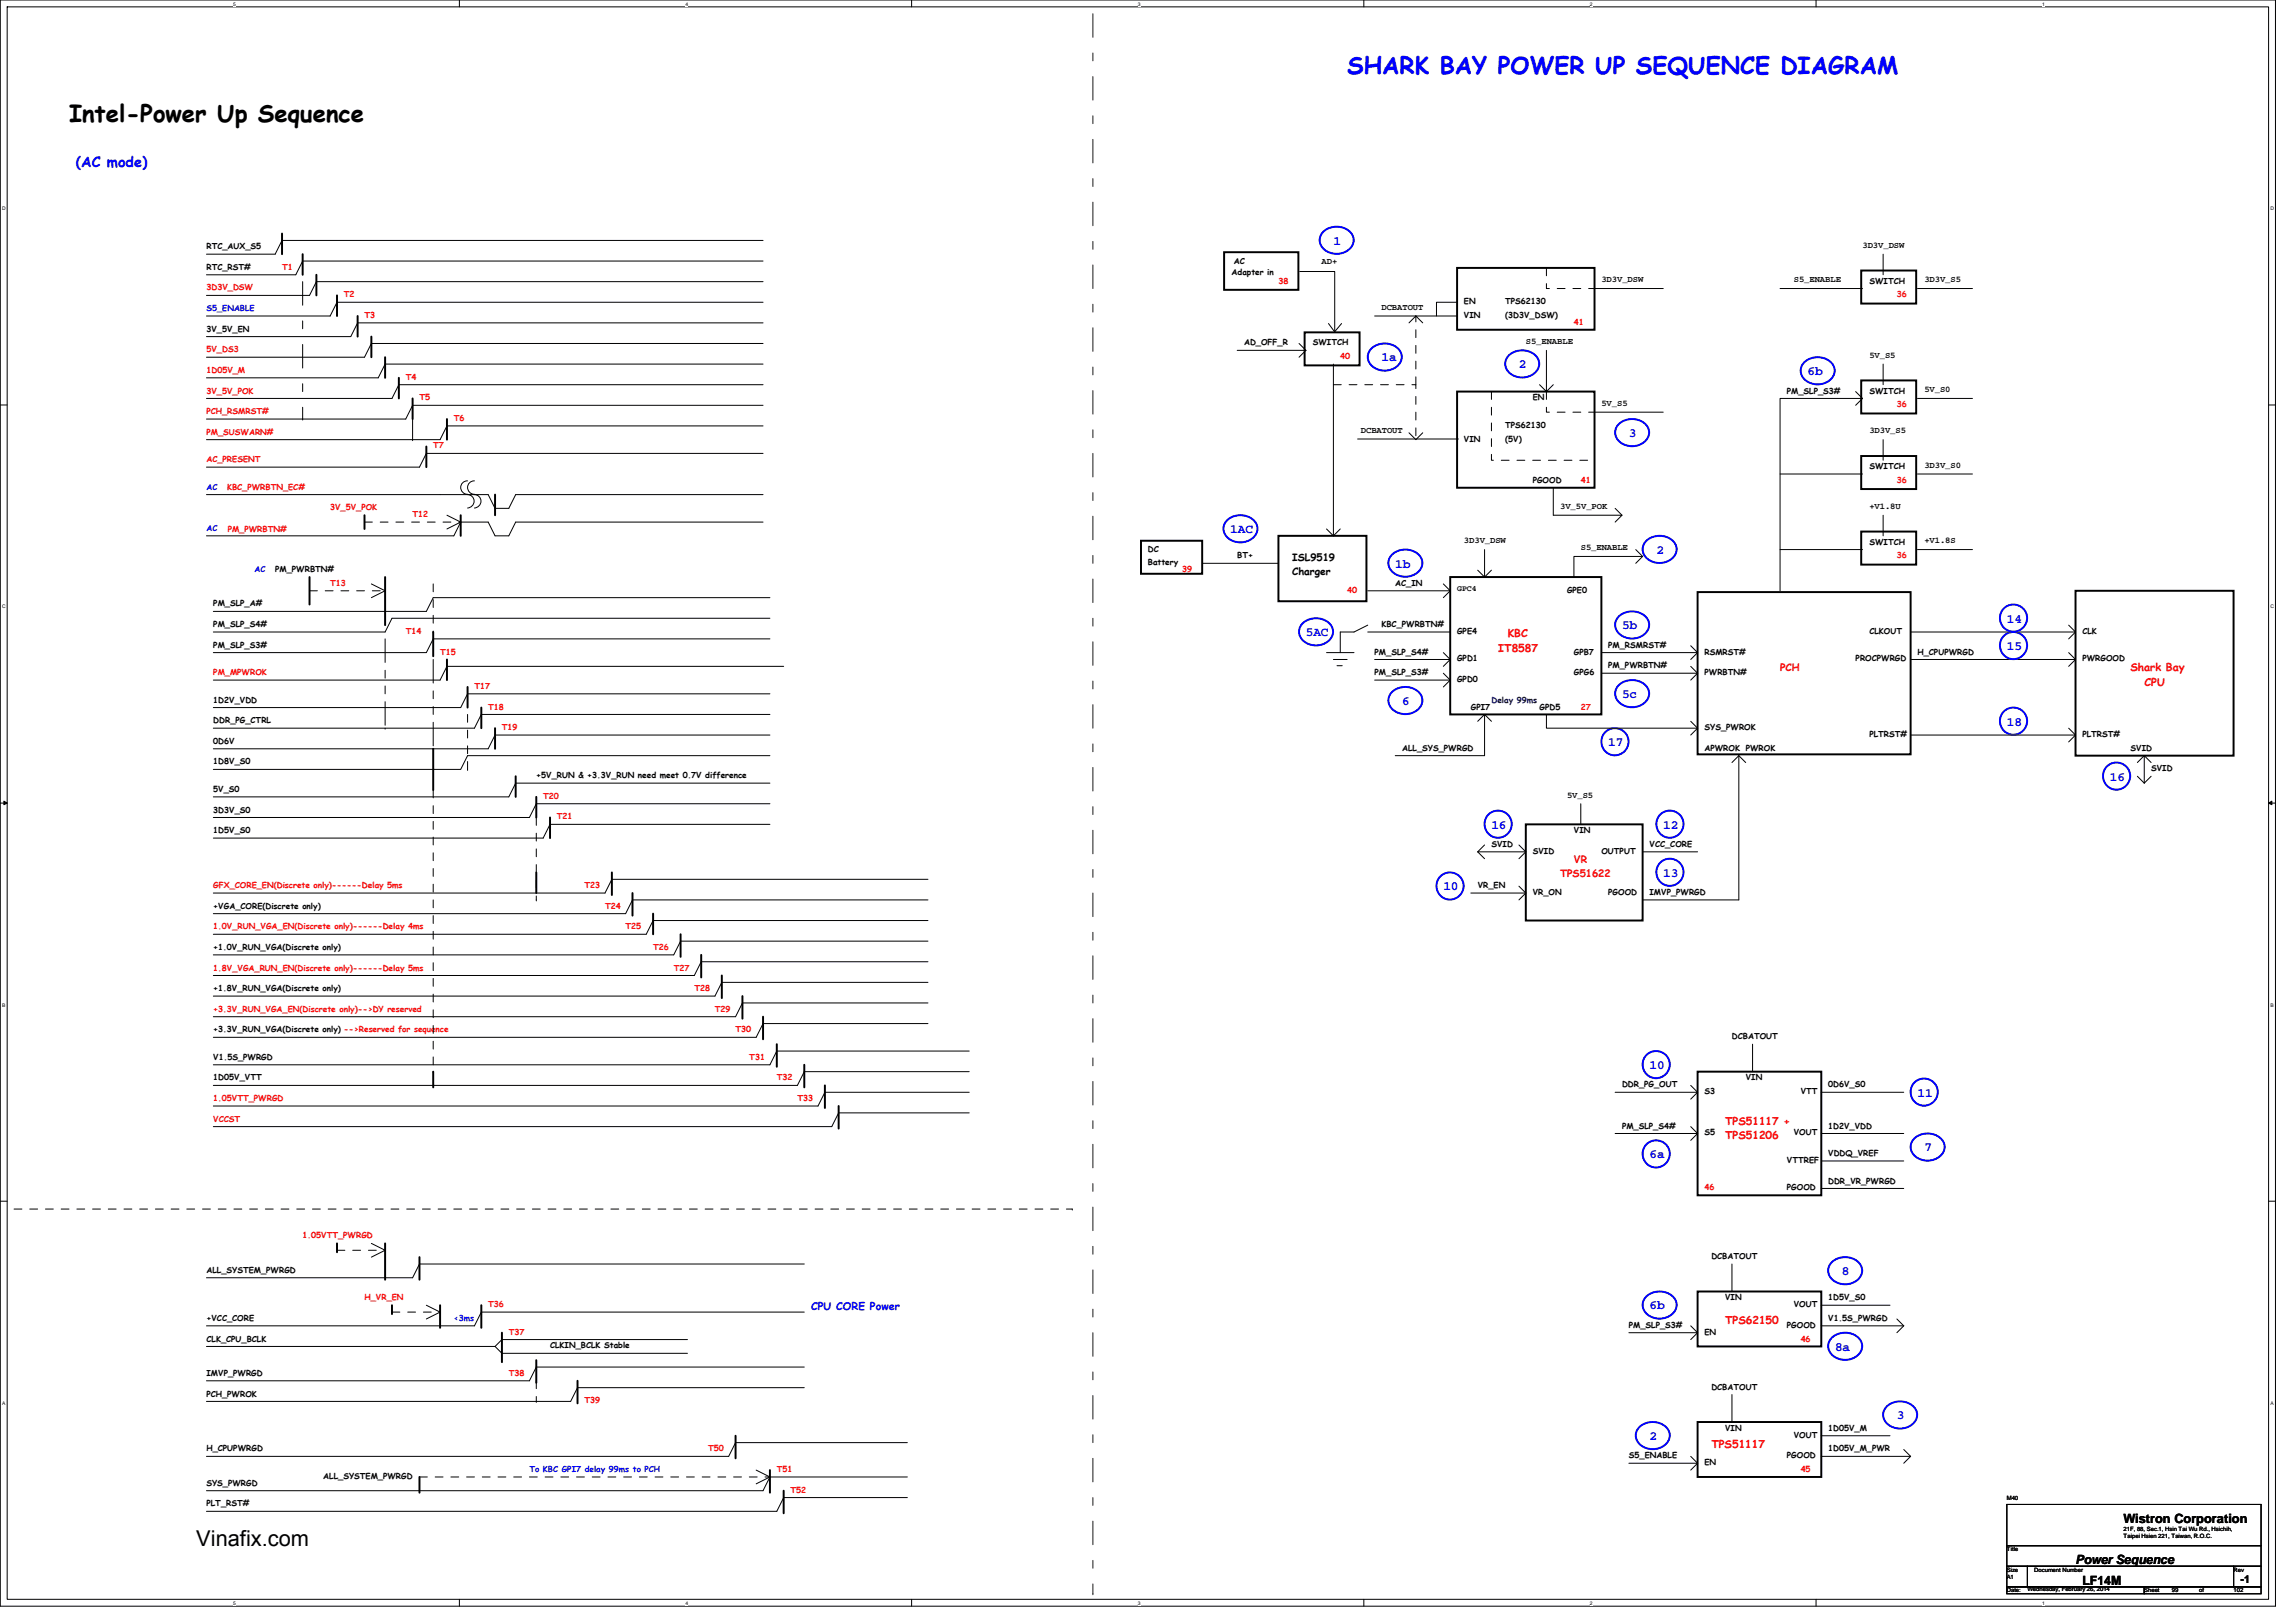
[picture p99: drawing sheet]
<svg xmlns="http://www.w3.org/2000/svg" width="297mm" height="210mm" viewBox="0 0 297 210" stroke-linecap="round" stroke-linejoin="round" font-family="sans-serif">
<defs><g id="words">
<text font-size="3.1" fill="#00f" x="174.3" y="9.6">SHARK BAY POWER UP SEQUENCE DIAGRAM</text>
<text font-size="3.1" x="8.9" y="15.8">Intel-Power Up Sequence</text>
<text font-size="2.8" x="25.4" y="200.1">Vinafix.com</text>
<text font-size="1.9" fill="#00f" x="9.8" y="21.6">(AC mode)</text>
<g font-size="1.7" fill="#00f">
<text x="172.5" y="31.7">1</text>
<text x="178.7" y="46.8">1a</text>
<text x="196.5" y="47.7">2</text>
<text x="233.8" y="48.6">6b</text>
<text x="210.7" y="56.6">3</text>
<text x="159.2" y="69">1AC</text>
<text x="214.3" y="71.7">2</text>
<text x="180.5" y="73.4">1b</text>
<text x="168.9" y="82.3">5AC</text>
<text x="209.8" y="81.4">5b</text>
<text x="259.6" y="80.6">14</text>
<text x="259.6" y="84.1">15</text>
<text x="181.4" y="91.2">6</text>
<text x="209.8" y="90.3">5c</text>
<text x="259.6" y="93.9">18</text>
<text x="208.1" y="96.6">17</text>
<text x="273" y="101">16</text>
<text x="193" y="107.2">16</text>
<text x="215.2" y="107.2">12</text>
<text x="215.2" y="113.5">13</text>
<text x="186.7" y="115.2">10</text>
<text x="213.4" y="138.3">10</text>
<text x="248.1" y="141.9">11</text>
<text x="213.4" y="149.9">6a</text>
<text x="249" y="149">7</text>
<text x="238.3" y="165">8</text>
<text x="213.4" y="169.5">6b</text>
<text x="237.4" y="174.8">8a</text>
<text x="245.4" y="183.7">3</text>
<text x="213.4" y="186.4">2</text>
</g>
<g font-size="1.7">
<text x="274.7" y="197.1">Wistron Corporation</text>
<text x="268.5" y="202.4">Power Sequence</text>
<text x="269.4" y="205.1">LF14M</text>
</g>
<g font-size="1.4" fill="#f00">
<text x="195.1" y="82.4">KBC</text>
<text x="193.8" y="84.3">IT8587</text>
<text x="275.6" y="86.9">Shark Bay</text>
<text x="277.4" y="88.8">CPU</text>
<text x="223.2" y="145.5">TPS51117 +</text>
<text x="223.2" y="147.4">TPS51206</text>
<text x="223.2" y="171.3">TPS62150</text>
<text x="221.4" y="187.3">TPS51117</text>
</g>
<text font-size="1.4" fill="#00f" x="104.9" y="169.5">CPU CORE Power</text>
<text font-size="1.4" x="289.9" y="204.9">-1</text>
<g font-size="1.3">
<text x="167.2" y="74.4">Charger</text>
<text x="167.2" y="72.6">ISL9519</text>
</g>
<g font-size="1.3" fill="#f00">
<text x="230.3" y="86.8">PCH</text>
<text x="201.8" y="113.5">TPS51622</text>
<text x="203.6" y="111.7">VR</text>
</g>
<g font-size="1.1">
<text x="26.7" y="34.9">RTC_RST#</text>
<text x="26.7" y="32.3">RTC_AUX_S5</text>
<text x="159.3" y="35.6">Adapter in</text>
<text x="159.6" y="34.1">AC</text>
<text x="171" y="34.2">AD+</text>
<text x="241" y="32.1">3D3V_DSW</text>
<text x="178.7" y="40.1">DCBATOUT</text>
<text x="189.4" y="39.4">EN</text>
<text x="189.4" y="41.1">VIN</text>
<text x="194.7" y="41.1">(3D3V_DSW)</text>
<text x="194.7" y="39.4">TPS62130</text>
<text x="207.2" y="36.5">3D3V_DSW</text>
<text x="232.1" y="36.5">S5_ENABLE</text>
<text x="241.8" y="36.7">SWITCH</text>
<text x="249" y="36.5">3D3V_S5</text>
<text x="26.7" y="42.9">3V_5V_EN</text>
<text x="160.9" y="44.7">AD_OFF_R</text>
<text x="169.8" y="44.7">SWITCH</text>
<text x="197.4" y="44.5">S5_ENABLE</text>
<text x="241.8" y="46.3">5V_S5</text>
<text x="198.3" y="51.8">EN</text>
<text x="207.2" y="52.5">5V_S5</text>
<text x="231.2" y="50.9">PM_SLP_S3#</text>
<text x="241.8" y="50.9">SWITCH</text>
<text x="249" y="50.8">5V_S0</text>
<text x="176.1" y="56.1">DCBATOUT</text>
<text x="189.4" y="57.1">VIN</text>
<text x="194.7" y="57.1">(5V)</text>
<text x="194.7" y="55.4">TPS62130</text>
<text x="241.8" y="56.1">3D3V_S5</text>
<text x="198.3" y="62.5">PGOOD</text>
<text x="201.8" y="65.9">3V_5V_POK</text>
<text x="241.8" y="65.9">+V1.8U</text>
<text x="241.8" y="60.7">SWITCH</text>
<text x="249" y="60.5">3D3V_S0</text>
<text x="148.5" y="71.4">DC</text>
<text x="189.4" y="70.3">3D3V_DSW</text>
<text x="204.5" y="71.2">S5_ENABLE</text>
<text x="241.8" y="70.5">SWITCH</text>
<text x="249" y="70.3">+V1.8S</text>
<text x="35.6" y="74">PM_PWRBTN#</text>
<text x="148.5" y="73.2">Battery</text>
<text x="160.1" y="72.3">BT+</text>
<text x="180.5" y="75.8">AC_IN</text>
<text x="188.5" y="76.5">GPC4</text>
<text x="202.7" y="76.7">GPE0</text>
<text x="27.6" y="83.8">PM_SLP_S3#</text>
<text x="27.6" y="81.2">PM_SLP_S4#</text>
<text x="27.6" y="78.5">PM_SLP_A#</text>
<text x="178.7" y="81.2">KBC_PWRBTN#</text>
<text x="188.5" y="82">GPE4</text>
<text x="208.1" y="83.8">PM_RSMRST#</text>
<text x="241.8" y="82">CLKOUT</text>
<text x="269.4" y="82">CLK</text>
<text x="177.8" y="87.4">PM_SLP_S3#</text>
<text x="177.8" y="84.7">PM_SLP_S4#</text>
<text x="188.5" y="85.6">GPD1</text>
<text x="188.5" y="88.3">GPD0</text>
<text x="203.6" y="87.4">GPG6</text>
<text x="203.6" y="84.7">GPB7</text>
<text x="208.1" y="86.5">PM_PWRBTN#</text>
<text x="220.5" y="87.4">PWRBTN#</text>
<text x="220.5" y="84.7">RSMRST#</text>
<text x="240.1" y="85.6">PROCPWRGD</text>
<text x="248.1" y="84.7">H_CPUPWRGD</text>
<text x="269.4" y="85.6">PWRGOOD</text>
<text x="27.6" y="90.9">1D2V_VDD</text>
<text x="27.6" y="93.6">DDR_PG_CTRL</text>
<text x="190.3" y="91.8">GPI7</text>
<text x="199.2" y="91.8">GPD5</text>
<text x="220.5" y="94.5">SYS_PWROK</text>
<text x="241.8" y="95.4">PLTRST#</text>
<text x="269.4" y="95.4">PLTRST#</text>
<text x="27.6" y="96.3">0D6V</text>
<text x="27.6" y="98.9">1D8V_S0</text>
<text x="69.4" y="100.7">+5V_RUN &amp; +3.3V_RUN need meet 0.7V difference</text>
<text x="181.4" y="97.2">ALL_SYS_PWRGD</text>
<text x="220.5" y="97.2">APWROK PWROK</text>
<text x="275.6" y="97.2">SVID</text>
<text x="278.3" y="99.8">SVID</text>
<text x="27.6" y="102.5">5V_S0</text>
<text x="27.6" y="105.2">3D3V_S0</text>
<text x="27.6" y="107.8">1D5V_S0</text>
<text x="202.7" y="103.2">5V_S5</text>
<text x="203.6" y="107.8">VIN</text>
<text x="193" y="109.6">SVID</text>
<text x="198.3" y="110.5">SVID</text>
<text x="207.2" y="110.5">OUTPUT</text>
<text x="213.4" y="109.6">VCC_CORE</text>
<text x="27.6" y="117.6">+VGA_CORE(Discrete only)</text>
<text x="191.2" y="114.9">VR_EN</text>
<text x="198.3" y="115.8">VR_ON</text>
<text x="208.1" y="115.8">PGOOD</text>
<text x="213.4" y="115.8">IMVP_PWRGD</text>
<text x="27.6" y="122.9">+1.0V_RUN_VGA(Discrete only)</text>
<text x="27.6" y="128.3">+1.8V_RUN_VGA(Discrete only)</text>
<text x="27.6" y="133.6">+3.3V_RUN_VGA(Discrete only) --&gt;Reserved for sequence</text>
<text x="27.6" y="137.2">V1.5S_PWRGD</text>
<text x="224.1" y="134.5">DCBATOUT</text>
<text x="27.6" y="139.8">1D05V_VTT</text>
<text x="209.8" y="140.7">DDR_PG_OUT</text>
<text x="220.5" y="141.6">S3</text>
<text x="225.8" y="139.8">VIN</text>
<text x="233" y="141.6">VTT</text>
<text x="236.5" y="140.7">0D6V_S0</text>
<text x="209.8" y="146">PM_SLP_S4#</text>
<text x="220.5" y="146.9">S5</text>
<text x="232.1" y="146.9">VOUT</text>
<text x="236.5" y="149.6">VDDQ_VREF</text>
<text x="236.5" y="146">1D2V_VDD</text>
<text x="231.2" y="154.1">PGOOD</text>
<text x="231.2" y="150.5">VTTREF</text>
<text x="236.5" y="153.2">DDR_VR_PWRGD</text>
<text x="26.7" y="164.7">ALL_SYSTEM_PWRGD</text>
<text x="221.4" y="162.9">DCBATOUT</text>
<text x="26.7" y="173.6">CLK_CPU_BCLK</text>
<text x="26.7" y="170.9">+VCC_CORE</text>
<text x="210.7" y="171.8">PM_SLP_S3#</text>
<text x="220.5" y="172.7">EN</text>
<text x="223.2" y="168.3">VIN</text>
<text x="231.2" y="171.8">PGOOD</text>
<text x="232.1" y="169.2">VOUT</text>
<text x="236.5" y="168.3">1D5V_S0</text>
<text x="236.5" y="170.9">V1.5S_PWRGD</text>
<text x="26.7" y="178.1">IMVP_PWRGD</text>
<text x="71.2" y="174.5">CLKIN_BCLK Stable</text>
<text x="221.4" y="179.8">DCBATOUT</text>
<text x="26.7" y="180.7">PCH_PWROK</text>
<text x="223.2" y="185.2">VIN</text>
<text x="236.5" y="185.2">1D05V_M</text>
<text x="26.7" y="187.8">H_CPUPWRGD</text>
<text x="41.8" y="191.4">ALL_SYSTEM_PWRGD</text>
<text x="210.7" y="188.7">S5_ENABLE</text>
<text x="220.5" y="189.6">EN</text>
<text x="231.2" y="188.7">PGOOD</text>
<text x="232.1" y="186.1">VOUT</text>
<text x="236.5" y="187.8">1D05V_M_PWR</text>
<text x="26.7" y="194.9">PLT_RST#</text>
<text x="26.7" y="192.3">SYS_PWRGD</text>
</g>
<g font-size="1.1" fill="#f00">
<text x="36.5" y="34.9">T1</text>
<text x="26.7" y="37.6">3D3V_DSW</text>
<text x="44.5" y="38.5">T2</text>
<text x="47.2" y="41.1">T3</text>
<text x="165.4" y="36.7">38</text>
<text x="245.4" y="38.5">36</text>
<text x="26.7" y="45.6">5V_DS3</text>
<text x="173.4" y="46.5">40</text>
<text x="203.6" y="42">41</text>
<text x="26.7" y="53.6">PCH_RSMRST#</text>
<text x="26.7" y="50.9">3V_5V_POK</text>
<text x="26.7" y="48.3">1D05V_M</text>
<text x="52.5" y="49.1">T4</text>
<text x="54.3" y="51.8">T5</text>
<text x="245.4" y="52.7">36</text>
<text x="26.7" y="56.3">PM_SUSWARN#</text>
<text x="26.7" y="59.8">AC_PRESENT</text>
<text x="56" y="58">T7</text>
<text x="58.7" y="54.5">T6</text>
<text x="29.4" y="63.4">KBC_PWRBTN_EC#</text>
<text x="204.5" y="62.5">41</text>
<text x="245.4" y="62.5">36</text>
<text x="29.5" y="68.8">PM_PWRBTN#</text>
<text x="42.7" y="66">3V_5V_POK</text>
<text x="53.4" y="66.9">T12</text>
<text x="42.7" y="75.8">T13</text>
<text x="152.9" y="74">39</text>
<text x="174.3" y="76.7">40</text>
<text x="245.4" y="72.3">36</text>
<text x="52.5" y="82">T14</text>
<text x="27.6" y="87.4">PM_MPWROK</text>
<text x="56.9" y="84.7">T15</text>
<text x="61.4" y="89.2">T17</text>
<text x="63.2" y="91.8">T18</text>
<text x="64.9" y="94.5">T19</text>
<text x="204.5" y="91.8">27</text>
<text x="70.3" y="103.4">T20</text>
<text x="72" y="106">T21</text>
<text x="27.6" y="114.9">GFX_CORE_EN(Discrete only)------Delay 5ms</text>
<text x="75.6" y="114.9">T23</text>
<text x="78.3" y="117.6">T24</text>
<text x="27.6" y="120.3">1.0V_RUN_VGA_EN(Discrete only)------Delay 4ms</text>
<text x="27.6" y="125.6">1.8V_VGA_RUN_EN(Discrete only)------Delay 5ms</text>
<text x="80.9" y="120.3">T25</text>
<text x="84.5" y="122.9">T26</text>
<text x="87.2" y="125.6">T27</text>
<text x="27.6" y="130.9">+3.3V_RUN_VGA_EN(Discrete only)--&gt;DY reserved</text>
<text x="89.8" y="128.3">T28</text>
<text x="92.5" y="130.9">T29</text>
<text x="95.2" y="133.6">T30</text>
<text x="96.9" y="137.2">T31</text>
<text x="27.6" y="142.5">1.05VTT_PWRGD</text>
<text x="100.5" y="139.8">T32</text>
<text x="103.2" y="142.5">T33</text>
<text x="27.6" y="145.2">VCCST</text>
<text x="220.5" y="154.1">46</text>
<text x="39.2" y="160.3">1.05VTT_PWRGD</text>
<text x="47.2" y="168.3">H_VR_EN</text>
<text x="63.2" y="169.2">T36</text>
<text x="65.8" y="172.7">T37</text>
<text x="233" y="173.6">46</text>
<text x="65.8" y="178.1">T38</text>
<text x="75.6" y="181.6">T39</text>
<text x="91.6" y="187.8">T50</text>
<text x="100.5" y="190.5">T51</text>
<text x="233" y="190.5">45</text>
<text x="102.3" y="193.2">T52</text>
</g>
<g font-size="1.1" fill="#00f">
<text x="26.7" y="40.3">S5_ENABLE</text>
<text x="26.7" y="63.4">AC</text>
<text x="26.7" y="68.7">AC</text>
<text x="32.9" y="74">AC</text>
<text x="58.7" y="170.9">&lt;3ms</text>
<text x="68.5" y="190.5">To KBC GPI7 delay 99ms to PCH</text>
</g>
<text font-size="1.1" fill="#000040" x="193" y="90.9">Delay 99ms</text>
<g font-size=".8">
<text x="259.6" y="194.1">M40</text>
<text x="259.6" y="200.7">Title</text>
<text x="259.6" y="203.4">Size</text>
<text x="263.2" y="203.4">Document Number</text>
<text x="274.7" y="198.1">21F, 88, Sec.1, Hsin Tai Wu Rd., Hsichih,</text>
<text x="274.7" y="199">Taipei Hsien 221, Taiwan, R.O.C.</text>
<text x="289" y="203.4">Rev</text>
<text x="259.6" y="206.1">Date:</text>
<text x="259.6" y="204.3">A1</text>
<text x="262.3" y="205.9">Wednesday, February 26, 2014</text>
<text x="277.4" y="206.1">Sheet</text>
<text x="281" y="206.1">99</text>
<text x="284.5" y="206.1">of</text>
<text x="289" y="206.1">102</text>
</g>
<g font-size=".6">
<text x="30.2" y=".7">5</text>
<text x="88.7" y=".7">4</text>
<text x="147.2" y=".7">3</text>
<text x="205.7" y=".7">2</text>
<text x="264.2" y=".7">1</text>
<text x=".3" y="27.2">D</text>
<text x="293.7" y="27.2">D</text>
<text x=".3" y="78.7">C</text>
<text x="293.7" y="78.7">C</text>
<text x=".3" y="130.3">B</text>
<text x="293.7" y="130.3">B</text>
<text x=".3" y="181.8">A</text>
<text x="293.7" y="181.8">A</text>
<text x="30.2" y="207.7">5</text>
<text x="88.7" y="207.7">4</text>
<text x="147.2" y="207.7">3</text>
<text x="205.7" y="207.7">2</text>
<text x="264.2" y="207.7">1</text>
</g>
</g></defs>
<path d="M0 0h294.4v207.9h-294.4zM.9 .9h292.6v206.1h-292.6z" fill="none" stroke="#000" stroke-width=".13"/>
<g fill="#fff">
<path d="M30.2 .1h.3v.7h-.3z"/>
<path d="M30.2 207.1h.3v.7h-.3z"/>
</g>
<path d="M59.4 0v.9M59.4 207v.9" fill="none" stroke="#000" stroke-width=".13"/>
<g fill="#fff">
<path d="M88.7 .1h.3v.7h-.3z"/>
<path d="M88.7 207.1h.3v.7h-.3z"/>
</g>
<path d="M117.9 0v.9M117.9 207v.9" fill="none" stroke="#000" stroke-width=".13"/>
<g fill="#fff">
<path d="M147.2 .1h.3v.7h-.3z"/>
<path d="M147.2 207.1h.3v.7h-.3z"/>
</g>
<path d="M176.4 0v.9M176.4 207v.9" fill="none" stroke="#000" stroke-width=".13"/>
<g fill="#fff">
<path d="M205.7 .1h.3v.7h-.3z"/>
<path d="M205.7 207.1h.3v.7h-.3z"/>
</g>
<path d="M234.9 0v.9M234.9 207v.9" fill="none" stroke="#000" stroke-width=".13"/>
<g fill="#fff">
<path d="M264.2 .1h.3v.7h-.3z"/>
<path d="M264.2 207.1h.3v.7h-.3z"/>
<path d="M.3 26.6h.5v.7h-.5z"/>
<path d="M293.7 26.6h.5v.7h-.5z"/>
<path d="M.3 78.1h.5v.8h-.5z"/>
<path d="M293.7 78.1h.5v.8h-.5z"/>
</g>
<path d="M0 52.4h.9M293.5 52.4h.9" fill="none" stroke="#000" stroke-width=".13"/>
<g fill="#fff">
<path d="M.3 129.7h.4v.7h-.4z"/>
<path d="M293.7 129.7h.5v.7h-.5z"/>
</g>
<path d="M0 103.9h.9M.5 103.7l.4 .2-.4 .2zM293.5 103.9l.4-.2v.4zM293.5 103.9h.9" fill="none" stroke="#000" stroke-width=".13"/>
<path d="M.5 103.7l.4 .2-.4 .2zM293.5 103.9l.4-.2v.4z" fill="#000"/>
<g fill="#fff">
<path d="M.3 181.2h.4v.7h-.4z"/>
<path d="M293.7 181.2h.4v.7h-.4z"/>
</g>
<g fill="none" stroke="#000" stroke-width=".13">
<path d="M98.7 31.1h-62.2l-.9 1.8h-8.9M98.7 39.1h-55.1l-.9 1.8h-16M98.7 33.8h-59.5l-.9 1.8h-11.6M98.7 36.4h-57.8l-.9 1.8h-13.3M168.1 35.1h4.6v7.9M188.5 39.1h-2.7v1.8M206.3 37.3h8.9M230.3 37.3h10.7M243.6 32.9v2.7M248.1 37.3h7.1M98.7 52.5h-45.3l-.9 1.7h-25.8M98.7 44.4h-50.7l-.8 1.8h-20.5"/>
<path d="M98.7 55.1h-40.9l-.9 1.8h-30.2M98.7 49.8h-47.1l-.9 1.8h-24M98.7 58.7h-43.5l-.9 1.8h-27.6M98.7 41.8h-52.4l-.9 1.8h-18.7M98.7 47.1h-48.9l-.9 1.8h-22.2M160.1 45.3h8.8M168.1 44.5l.8 .8M168.9 45.3l-.8 .9M171.9 41.9l.7 .9M172.5 47.1v22.2M173.6 41.9l-.9 1M175.6 56.8h13.1"/>
<path d="M177.8 40.9h10.7M182.3 56l.9 .9 .9-.9M184.1 41.8l-.9-.9-.9 .9M200.1 45.3v5.4l-.9-.9M201 49.8l-.9 .9M206.3 53.3h8.9M240.1 50.7l.9 .9-.9 .9M241 51.6h-10.7v24.9M243.6 47.1v2.7M243.6 56.9v2.7M248.1 51.6h7.1M26.7 64h36.5l.8 1.8h1.8l.9-1.8h32"/>
<path d="M48 75.6l1.8 .9-1.8 .8M57.8 66.7l1.8 .9-1.8 .9M60.5 62.2a.87 .87 0 0 0-.9 .9 .87 .87 0 0 0 .9 .9M60.5 64a.87 .87 0 0 1 .8 .9 .87 .87 0 0 1-.8 .8M61.4 64a.87 .87 0 0 1 .8 .9 .87 .87 0 0 1-.8 .8M61.4 62.2a.87 .87 0 0 0-.9 .9 .87 .87 0 0 0 .9 .9M98.7 67.6h-32l-.9 1.7h-1.8l-.8-1.7h-3.6l-.9 1.7h-32M99.6 77.3h-43.6l-.8 1.8h-27.6M155.6 72.9h9.8M171.6 68.5l.9 .8M173.4 68.5l-.9 .8M176.9 76.5h10.7"/>
<path d="M186.7 75.6l.9 .9M187.6 76.5l-.9 .8M191.2 73.8l.9 .9M192.1 71.1v3.6M193 73.8l-.9 .9M201 63.1v3.6h8.8l-.8 .9M209 65.8l.8 .9M211.6 71.1l.9 .9M212.5 72l-.9 .9M212.5 72h-8.9v2.7M230.3 61.3h10.7M230.3 71.1h10.7"/>
<path d="M243.6 66.7v2.6M248.1 61.3h7.1M248.1 71.1h7.1M99.6 80h-48.9l-.9 1.8h-22.2M99.6 89.8h-39.1l-.9 1.8h-32M99.6 97.8h-39.1l-.9 1.8h-32M99.6 95.1h-35.6l-.8 1.8h-35.6M99.6 92.5h-37.3l-.9 1.7h-33.8M99.6 82.7h-43.6l-.8 1.8h-27.6M101.4 86.2h-43.6l-.9 1.8h-29.3M171.6 84.5h3.6M172.5 85.3h1.8"/>
<path d="M173 86.1h.6M176.9 80.9l-1.7 .9h-1.8v2.7M176.9 81.8h10.7M177.8 88h9.8M177.8 85.3h9.8M186.7 87.1l.9 .9M186.7 84.5l.9 .8M187.6 88l-.9 .9M187.6 85.3l-.9 .9M192.1 92.5v5.3h-11.6M192.1 92.5l.9 .8M192.1 92.5l-.9 .8"/>
<path d="M200.1 92.5v1.7h19.5M207.2 87.1h12.4M207.2 84.5h12.4M218.7 86.2l.9 .9M218.7 83.6l.9 .9M218.7 93.3l.9 .9M219.6 87.1l-.9 .9M219.6 84.5l-.9 .8M219.6 94.2l-.9 .9M225 97.8v18.7h-12.5M225 97.8l.8 .9M225 97.8l-.9 .9"/>
<path d="M247.2 95.1h21.3M247.2 85.3h21.3M247.2 81.8h21.3M267.6 94.2l.9 .9M267.6 84.5l.9 .8M267.6 80.9l.9 .9M268.5 95.1l-.9 .9M268.5 85.3l-.9 .9M268.5 81.8l-.9 .9M277.4 97.8l.9 .9M277.4 97.8l-.9 .9M277.4 97.8v3.5"/>
<path d="M99.6 104h-30.2l-.9 1.8h-40.9M99.6 101.3h-32.9l-.9 1.8h-38.2M99.6 106.7h-28.4l-.9 1.8h-42.7M120.1 116.5h-38.3l-.9 1.7h-53.3M120.1 113.8h-40.9l-.9 1.8h-50.7M120.1 119.1h-35.6l-.9 1.8h-56M190.3 115.6h7.1M191.2 110.2l.9 .9M191.2 110.2h6.2M191.2 110.2h.1M192.1 109.3l-.9 .9M196.5 109.3l.9 .9"/>
<path d="M196.5 114.7l.9 .9M197.4 110.2l-.9 .9M197.4 115.6l-.9 .9M204.5 104v2.7M212.5 110.2h7.1M276.5 100.5l.9 .8M277.4 101.3h.1M278.3 100.5l-.9 .8M120.1 121.8h-32.1l-.8 1.8h-59.6M120.1 132.5h-21.4l-.9 1.7h-70.2M120.1 129.8h-24l-.9 1.8h-67.6M120.1 127.1h-26.7l-.9 1.8h-64.9"/>
<path d="M120.1 124.5h-29.4l-.9 1.7h-62.2M125.4 138.7h-21.3l-.9 1.8h-75.6M125.4 136h-24.9l-.9 1.8h-72M226.7 135.1v3.6M0 155.4h.9M125.4 141.4h-18.7l-.9 1.7h-78.2M125.4 144h-16.9l-.9 1.8h-80M209 146.7h10.6M209 141.4h10.6M218.7 145.8l.9 .9M218.7 140.5l.9 .9M219.6 146.7l-.9 .9"/>
<path d="M219.6 141.4l-.9 .8M235.6 153.8h10.7M235.6 141.4h10.7M235.6 150.2h10.7M235.6 146.7h10.7M293.5 155.4h.9M26.7 174.2h37.3M48 160.9l1.8 .9-1.8 .9M55.2 168.9l1.7 .9-1.7 .9M64 174.2l.9 .9h24M88.9 173.4h-24l-.9 .8M104.1 176.9h-34.7l-.9 1.8h-41.8"/>
<path d="M104.1 163.6h-49.8l-.9 1.8h-26.7M104.1 179.6h-29.4l-.9 1.8h-47.1M104.1 169.8h-41.8l-.9 1.8h-34.7M210.7 172.5h8.9M218.7 171.6l.9 .9M219.6 172.5l-.9 .9M224.1 163.6v3.5M235.6 168.9h8.9M235.6 171.6h10.7M245.4 170.7l.9 .9M246.3 171.6l-.9 .9M97.8 190.2l1.8 .9"/>
<path d="M99.6 191.1h17.8M99.6 191.1l-1.8 .9M99.6 191.1l-.9 1.8h-72M117.4 193.8h-16l-.9 1.8h-73.8M117.4 186.7h-22.2l-.9 1.8h-67.6M210.7 189.4h8.9M218.7 188.5l.9 .9M219.6 189.4l-.9 .8M224.1 180.5v3.5M235.6 185.8h8.9M235.6 188.5h11.6M246.3 187.6l.9 .9"/>
<path d="M247.2 188.5l-.9 .9M259.6 194.7h32.9v5.3h-32.9zM259.6 200h32.9v2.7h-32.9zM259.6 202.7h2.7v2.7h-2.7zM259.6 205.4h17.8v.8h-17.8zM262.3 202.7h26.7v2.7h-26.7zM277.4 205.4h15.1v.8h-15.1zM289 202.7h3.5v2.7h-3.5z"/>
</g>
<g fill="none" stroke="#00f" stroke-width=".25">
<path d="M171.4 29.8a2.47 2.47 0 0 1 3.6 .8 1.78 1.78 0 0 1-1.5 2.2 2.17 2.17 0 0 1-2.8-1.7l.1-.5 .2-.4zM177.6 45a2.47 2.47 0 0 1 3.7 .7 1.78 1.78 0 0 1-1.6 2.2 2.17 2.17 0 0 1-2.8-1.7l.1-.5 .2-.4zM195.4 45.8a2.47 2.47 0 0 1 3.7 .8 1.78 1.78 0 0 1-1.6 2.2 2.17 2.17 0 0 1-2.8-1.7l.1-.5 .2-.4zM209.6 54.7a2.47 2.47 0 0 1 3.7 .8 1.78 1.78 0 0 1-1.6 2.2 2.17 2.17 0 0 1-2.7-1.7v-.5l.3-.4zM233.6 46.7a2.47 2.47 0 0 1 3.7 .8 1.78 1.78 0 0 1-1.6 2.2 2.17 2.17 0 0 1-2.7-1.7v-.5l.3-.4zM158.9 67.2a2.47 2.47 0 0 1 3.7 .7 1.78 1.78 0 0 1-1.5 2.2 2.17 2.17 0 0 1-2.8-1.7l.1-.5 .2-.4zM180.3 71.6a2.47 2.47 0 0 1 3.6 .8 1.78 1.78 0 0 1-1.5 2.2 2.17 2.17 0 0 1-2.8-1.7l.1-.5 .2-.4zM209.6 79.6a2.47 2.47 0 0 1 3.7 .8 1.78 1.78 0 0 1-1.6 2.2 2.17 2.17 0 0 1-2.7-1.7v-.5l.3-.4zM213.2 69.8a2.47 2.47 0 0 1 3.6 .8 1.78 1.78 0 0 1-1.5 2.2 2.17 2.17 0 0 1-2.8-1.7l.1-.5 .2-.4zM168.7 80.5a2.47 2.47 0 0 1 3.7 .8 1.78 1.78 0 0 1-1.6 2.2 2.17 2.17 0 0 1-2.7-1.8v-.4l.3-.4zM180.3 89.4a2.47 2.47 0 0 1 3.6 .8 1.78 1.78 0 0 1-1.5 2.1 2.17 2.17 0 0 1-2.8-1.7l.1-.4 .2-.4zM209.6 88.5a2.47 2.47 0 0 1 3.7 .8 1.78 1.78 0 0 1-1.6 2.2 2.17 2.17 0 0 1-2.7-1.8v-.4l.3-.4z"/>
<path d="M247.8 147.2a2.47 2.47 0 0 1 3.7 .8 1.78 1.78 0 0 1-1.5 2.1 2.17 2.17 0 0 1-2.8-1.7l.1-.4 .2-.5zM213.2 167.6a2.47 2.47 0 0 1 3.6 .8 1.78 1.78 0 0 1-1.5 2.2 2.17 2.17 0 0 1-2.8-1.7l.1-.5 .2-.4zM237.2 163.2a2.47 2.47 0 0 1 3.6 .8 1.78 1.78 0 0 1-1.5 2.1 2.17 2.17 0 0 1-2.8-1.7l.1-.4 .2-.5zM237.2 173a2.47 2.47 0 0 1 3.6 .7 1.78 1.78 0 0 1-1.5 2.2 2.17 2.17 0 0 1-2.8-1.7l.1-.5 .2-.4zM212.3 184.5a2.47 2.47 0 0 1 3.6 .8 1.78 1.78 0 0 1-1.5 2.2 2.17 2.17 0 0 1-2.8-1.7l.1-.5 .2-.4zM244.3 181.9a2.47 2.47 0 0 1 3.6 .7 1.78 1.78 0 0 1-1.5 2.2 2.17 2.17 0 0 1-2.8-1.7l.1-.5 .2-.4z"/>
<circle cx="260.5" cy="80" r="1.76"/>
<circle cx="208.9" cy="96" r="1.76"/>
<circle cx="260.5" cy="93.3" r="1.76"/>
<circle cx="260.5" cy="83.5" r="1.76"/>
<circle cx="187.6" cy="114.7" r="1.76"/>
<circle cx="193.8" cy="106.7" r="1.76"/>
<circle cx="216" cy="112.9" r="1.76"/>
<circle cx="216" cy="106.7" r="1.76"/>
<circle cx="273.8" cy="100.4" r="1.76"/>
<circle cx="214.3" cy="137.8" r="1.76"/>
<circle cx="214.3" cy="149.3" r="1.76"/>
<circle cx="248.9" cy="141.3" r="1.76"/>
</g>
<g fill="none" stroke="#000" stroke-width=".25">
<path d="M36.5 30.2v2.7M39.2 32.9v2.7M40.9 35.6v2.6M43.6 38.2v2.7M158.4 32.6h9.6v4.9h-9.6zM188.5 34.7h17.8v8h-17.8zM240.8 35h7.1v4.3h-7.1zM46.3 40.9v2.7M48 43.6v2.6M49.8 46.2v2.7M51.6 48.9v2.7M53.4 51.6v2.6"/>
<path d="M55.2 57.8v2.7M57.8 54.2v2.7M168.8 43h7.1v4.3h-7.1zM188.5 50.7h17.8v12.4h-17.8zM240.8 59h7.1v4.3h-7.1zM240.8 49.2h7.1v4.3h-7.1zM40 74.7v3.5M47.2 66.7v1.8M49.8 74.7v6.2M59.6 66.7v2.6M64 64v2.7M147.6 70h7.9v4.3h-7.9z"/>
<path d="M165.4 69.3h11.4v8.5h-11.4zM187.6 74.7h19.6v17.8h-19.6zM219.6 76.6h27.6v21h-27.6zM240.8 68.8h7.1v4.3h-7.1zM268.5 76.5h20.5v21.3h-20.5zM56 96.9v5.3M56 81.8v3.1M57.8 85.3v2.7M60.5 88.9v2.7M62.3 91.6v2.6M64 94.2v2.7M66.7 100.5v2.6"/>
<path d="M69.4 112.9v2.7M69.4 103.1v2.7M71.2 105.8v2.7M79.2 112.9v2.9M81.8 115.6v2.9M84.5 118.2v2.7M197.4 106.7h15.1v12.4h-15.1zM56 138.7v2M88 120.9v2.9M90.7 123.6v2.9M93.4 126.2v3M96.1 128.9v2.9"/>
<path d="M98.7 131.6v2.9M100.5 135.1v2.9M104.1 137.8v2.9M219.6 138.7h16v16h-16zM106.7 140.5v2.9M108.5 143.1v3M43.6 160.9v1.2M49.8 160.9v4.7M50.7 168.9v1.2M54.3 162.7v2.9M56.9 168.9v2.9M62.3 168.9v2.9"/>
<path d="M64.9 172.5v3.8M69.4 176v2.9M74.7 178.7v2.9M219.6 167.1h16v7.1h-16zM54.3 191.1v2.1M95.2 185.8v2.9M99.6 190.2v3M101.4 192.9v2.9M219.6 184h16v7.1h-16z"/>
</g>
<g fill="none" stroke="#000" stroke-width=".13" stroke-dasharray="1 1 1 1 1 1 1 1">
<path d="M200.1 34.7v2.6h6.2M172.5 49.8h10.7v7.1M183.2 49.8v-8.9M183.2 40.9h.1M193 50.7v8.9h13.3M200.1 50.7v2.6h6.2M40 76.5h9.8M47.2 67.6h12.4M49.8 76.5h.1M56 75.6v6.2M59.6 67.6h.1M56 81.8h.1"/>
<path d="M60.5 92.5v7.1M60.5 99.6h.1M56 102.2v36.5M69.4 105.8v10.7M69.4 116.5h.1M56 138.7h.1M1.8 156.5h136.9M138.7 156.5h.1M43.6 161.8h6.2M49.8 161.8h.1M50.7 169.8h6.2M56.9 169.8h.1"/>
<path d="M69.4 178.7v2.7M54.3 191.1h45.3M69.4 181.4h.1M99.6 191.1h.1"/>
</g>
<path d="M141.4 1.8v204.4M141.4 206.2h.1" fill="none" stroke="#400000" stroke-width=".13" stroke-dasharray="3 2 1 2"/>
<path d="M49.8 82.7v11.5M49.8 94.2h.1M56 85.3v11.6M56 96.9h.1" fill="none" stroke="#000" stroke-width=".13" stroke-dasharray="3 1 1 1 1 1"/>
<path d="M39.2 36.4v17.8M39.2 54.2h.1M53.4 54.2v2.7M53.4 56.9h.1" fill="none" stroke="#000" stroke-width=".13" stroke-dasharray="3 2 1 2"/>
<use href="#words"/>
</svg>
